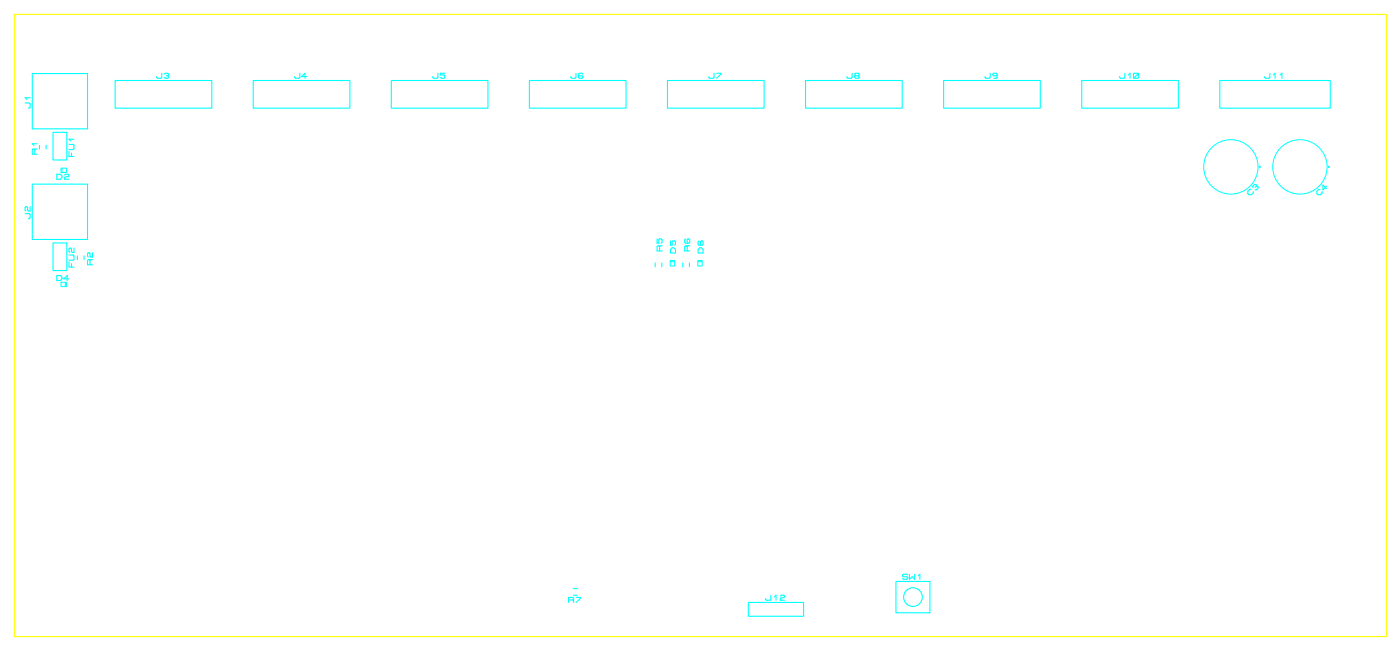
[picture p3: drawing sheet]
<svg xmlns="http://www.w3.org/2000/svg" width="258mm" height="120mm" viewBox="0 0 258 120" stroke-linecap="round" stroke-linejoin="round" font-family="sans-serif">
<g fill="none" stroke="#0ff" stroke-width=".2">
<path d="M4.6 18.9h.8l.1 .2v.6l-.3 .2M5.5 18h-.9l.3 .3M5.9 13.5h10.2v10.2h-10.2zM21.2 14.8h17.8v5.1h-17.8zM29.7 13.5v.7l-.1 .2h-.6l-.2-.3M30.2 13.6l.2-.1h.5l.1 .1-.1 .3M30.5 13.9h.4M30.9 13.9l.1 .2-.1 .3h-.5l-.2-.2M46.6 14.8h17.8v5.1h-17.8zM55.1 13.5v.7l-.1 .2h-.6l-.2-.3M56.4 14.1h-.9l.6-.6v.9M72 14.8h17.8v5.1h-17.8z"/>
<path d="M80.5 13.5v.7l-.1 .2h-.6l-.2-.3M81.8 13.5h-.8v.3h.7l.1 .1v.3l-.1 .2h-.5l-.2-.2M97.4 14.8h17.8v5.1h-17.8zM105.9 13.5v.7l-.1 .2h-.6l-.2-.3M107.2 13.6l-.1-.1h-.5l-.2 .1v.6l.2 .2h.5l.1-.2-.1-.3h-.7M122.8 14.8h17.8v5.1h-17.8zM131.3 13.5v.7l-.1 .2h-.6l-.2-.3M131.8 13.5h.8v.1l-.8 .8M148.2 14.8h17.8v5.1h-17.8zM156.7 13.5v.7l-.1 .2h-.6l-.2-.3M157.4 13.9l-.2 .2 .2 .3h.5l.1-.2-.1-.3M157.4 13.9l-.2-.1 .2-.3h.5l.1 .1-.1 .3"/>
<path d="M157.4 13.9h.5M173.6 14.8h17.8v5.1h-17.8zM182.1 13.5v.7l-.1 .2h-.6l-.2-.3M183.4 13.8l-.1 .1h-.5l-.2-.3 .2-.1h.5l.1 .1v.6l-.1 .2h-.5M199 14.8h17.8v5.1h-17.8zM206.9 13.5v.7l-.2 .2h-.6l-.1-.3M207.5 13.8l.4-.3v.9M208.5 13.6l.2-.1h.6l.1 .1v.6l-.1 .2h-.6l-.2-.2zM209.4 13.5l-.9 .9M224.4 14.8h20.3v5.1h-20.3zM233.6 13.5v.7l-.2 .2h-.6l-.2-.3M234.2 13.8l.3-.3v.9"/>
<path d="M235.5 13.8l.3-.3v.9M4.6 39.2h.8l.1 .2v.6l-.3 .2M5.5 38v.8h-.3l-.1-.2v-.5l-.2-.1-.3 .1v.5l.2 .2M5.9 33.8h10.2v10.2h-10.2zM6.4 27.5l-.2-.1-.3 .1v.8h1M6.4 27.5v.8M6.9 27.4h-.4l-.1 .1M6.9 26.4h-1l.3 .3M7.3 26.7v.7M8.5 26.7v.7M9.7 24.3h2.6v5.1h-2.6zM10.4 32h.7l.3 .3v.3l-.3 .3h-.7z"/>
<path d="M11.9 32.2l.1-.2h.5l.2 .2-.2 .3h-.5l-.1 .1v.3h.8M12.7 27.8v.9h.9M12.7 26.5h.7l.2 .2v.6l-.2 .2h-.7M13.1 28.1v.6M13.6 25.6h-.9l.3 .3M230.1 34.8h-.2l-.4 .3v.5l.2 .2h.5l.3-.4v-.2M231.1 34.2l.3 .1v.2l-.3 .4h-.2M231.1 34.2v-.2l-.3-.1-.4 .3v.2M231.1 34.2l-.2 .2M242.8 34.8h-.2l-.4 .3v.5l.2 .2h.5l.3-.4v-.2M244 34.2l-.7 .7 .1-.9 .6 .6M9.7 44.6h2.6v5.1h-2.6z"/>
<path d="M10.4 50.6h.7l.3 .3v.3l-.3 .3h-.7zM12.7 51.2h-1l.7-.6v.9M12.7 48.1v1h.9M12.7 46.8h.7l.2 .2v.6l-.2 .2h-.7M13.1 48.4v.7M13.6 45.6v.8h-.3l-.2-.2v-.5l-.1-.1-.3 .1v.5l.1 .2M14.2 47v.7M15.5 47v.7M16.6 47.8l-.2-.1-.3 .1v.8h.9M16.6 47.8v.8M17 46.4v.8h-.3l-.1-.2v-.4l-.2-.2-.3 .2v.4l.1 .2M17 47.7h-.3l-.1 .1"/>
<path d="M120.5 48.3v.7M120.9 43.9v.8h.3v-.7l.1-.1h.3l.2 .1v.5l-.2 .2M121.3 45.3l-.1-.2-.3 .2v.8h.9M121.3 45.3v.8M121.7 48.3v.7M121.8 45.1h-.3l-.2 .2M123.3 45.8l.3-.3h.3l.3 .3v.7h-.9zM123.3 44.2v.8h.3v-.6l.2-.2h.3l.1 .2v.5l-.1 .1M125.6 48.3v.7M126.1 43.9l-.2 .1v.5l.2 .2h.6l.2-.2v-.5l-.2-.1-.3 .1v.7M126.4 45.3l-.1-.2-.4 .2v.8h1M126.4 45.3v.8"/>
<path d="M126.8 48.3v.7M126.9 45.1h-.3l-.2 .2M128.4 45.8l.3-.3h.3l.3 .3v.7h-.9zM128.6 44.2l-.2 .2v.5l.2 .1h.6l.1-.1v-.5l-.1-.2-.3 .2v.6M104.6 110.2h.8M105.4 110.2l.1-.1-.1-.4h-.8v1M105.4 110.2l.1 .2v.3M105.4 108.1h.8M105.5 109.3h.7M106 109.7h.8v.2l-.8 .8M137.7 110.7h10.1v2.5h-10.1zM141.8 109.3v.8l-.2 .2h-.6l-.2-.3"/>
<path d="M142.4 109.7l.3-.4v1M143.5 109.5l.2-.2h.5l.1 .2-.1 .3h-.5l-.2 .2v.3h.8M164.8 106.8h6.3v5.8h-6.3zM167 105.6l-.2-.1h-.6l-.2 .1 .2 .3h.6l.2 .2-.2 .3h-.6l-.2-.2M167.3 105.5v.9l.5-.5 .4 .5v-.9M168.9 105.8l.3-.3v.9"/>
<circle cx="231.7" cy="30.7" r=".1"/>
<circle cx="244.4" cy="30.7" r=".1"/>
<circle cx="167.9" cy="109.7" r="1.72"/>
</g>
<path d="M2.6 2.6h252.4v114.3h-252.4z" fill="none" stroke="#ff0" stroke-width=".2"/>
<g fill="none" stroke="#0ff" stroke-width=".18">
<path d="M11.2 30.9h1v.8h-1zM11.4 30.9v.8M11.2 51.8h1v.8h-1zM12 51.8v.8M123.3 47.9h.8v1h-.8zM123.3 48.1h.8M128.4 47.9h.8v1h-.8zM128.4 48.1h.8"/>
<circle cx="226.4" cy="30.7" r="5"/>
<circle cx="239.1" cy="30.7" r="5"/>
</g>
</svg>
